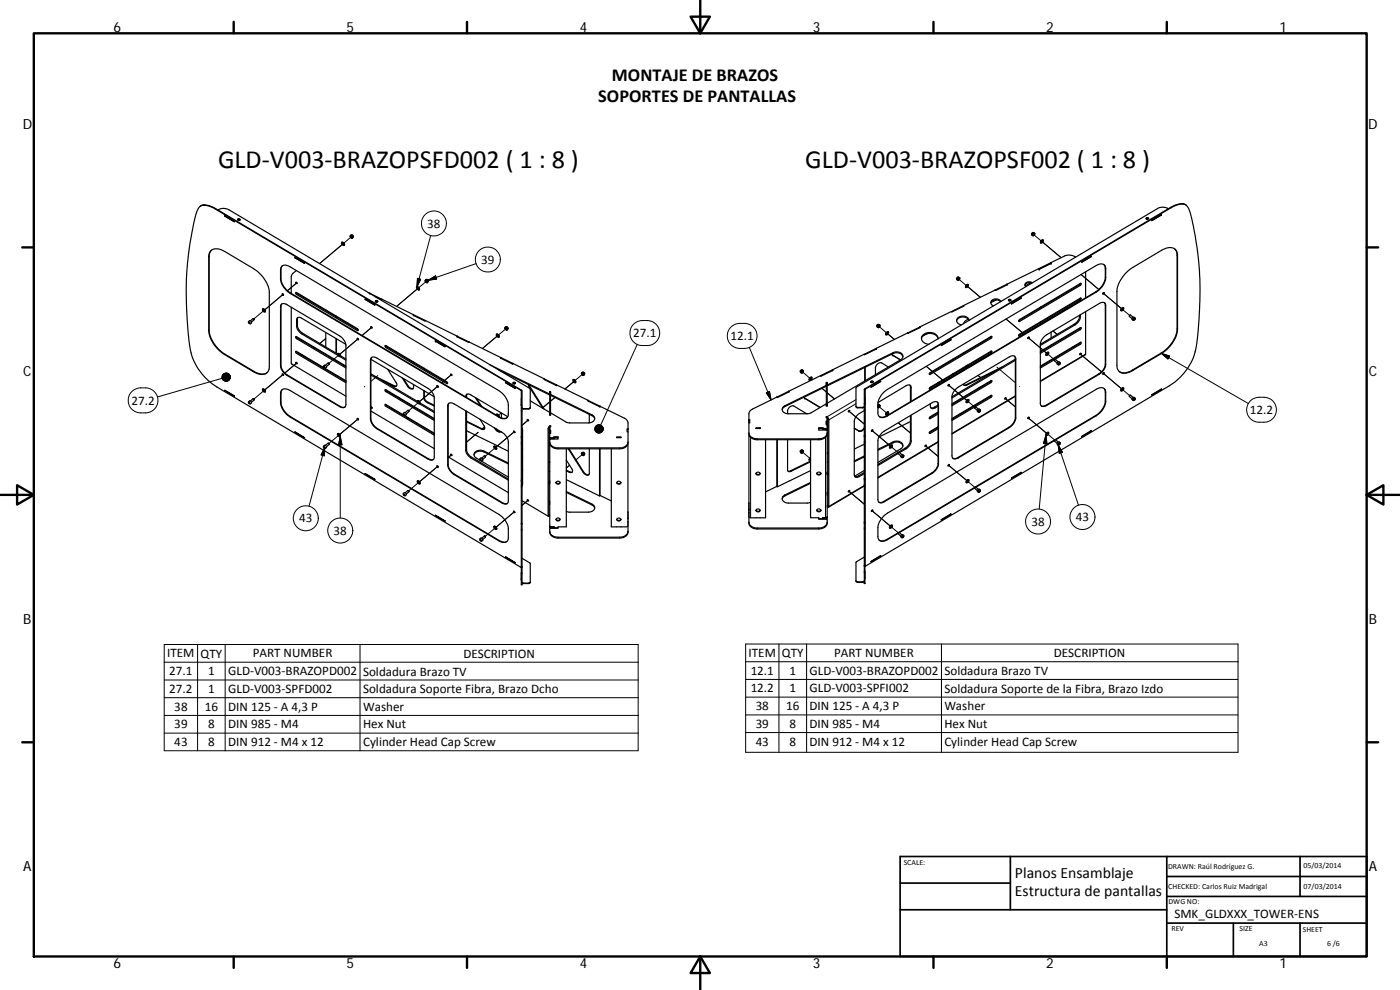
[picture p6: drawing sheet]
<svg xmlns="http://www.w3.org/2000/svg" width="420mm" height="297mm" viewBox="0 0 420 297" stroke-linecap="round" stroke-linejoin="round" font-family="sans-serif">
<defs><g id="words">
<g font-size="7.9">
<text x="65.4" y="50.5">GLD‐V003‐BRAZOPSFD002 ( 1 : 8 )</text>
<text x="241.7" y="50.4">GLD‐V003‐BRAZOPSF002 ( 1 : 8 )</text>
</g>
<g font-size="5.5">
<text x="183.6" y="24.3">MONTAJE DE BRAZOS</text>
<text x="179.5" y="30.6">SOPORTES DE PANTALLAS</text>
</g>
<g font-size="4.7">
<text x="304.6" y="263.5">Planos Ensamblaje</text>
<text x="304.6" y="268.9">Estructura de pantallas</text>
</g>
<g font-size="4.2">
<text x="34" y="9.6">6</text>
<text x="104" y="9.6">5</text>
<text x="174" y="9.6">4</text>
<text x="244" y="9.6">3</text>
<text x="314" y="9.6">2</text>
<text x="384" y="9.6">1</text>
<text x="6.8" y="38.7">D</text>
<text x="410.6" y="38.7">D</text>
<text x="7" y="112.9">C</text>
<text x="410.8" y="112.9">C</text>
<text x="7" y="187.1">B</text>
<text x="410.8" y="187.1">B</text>
<text x="7" y="261.3">A</text>
<text x="410.8" y="261.3">A</text>
<text x="34" y="290.4">6</text>
<text x="104" y="290.4">5</text>
<text x="174" y="290.4">4</text>
<text x="244" y="290.4">3</text>
<text x="314" y="290.4">2</text>
<text x="384" y="290.4">1</text>
</g>
<g font-size="3.9">
<text x="128.2" y="68.3">38</text>
<text x="144.4" y="79.1">39</text>
<text x="190" y="101.2">27.1</text>
<text x="219.2" y="102">12.1</text>
<text x="39.4" y="121.4">27.2</text>
<text x="375.1" y="124.2">12.2</text>
<text x="89.8" y="156.8">43</text>
<text x="100.1" y="160.4">38</text>
<text x="309.5" y="157.7">38</text>
<text x="322.9" y="156.4">43</text>
<text x="50.2" y="197.3">ITEM</text>
<text x="60.2" y="197.3">QTY</text>
<text x="75.9" y="197.3">PART NUMBER</text>
<text x="139.1" y="197.3">DESCRIPTION</text>
<text x="224.7" y="197.1">ITEM</text>
<text x="234.7" y="197.1">QTY</text>
<text x="250.3" y="197.1">PART NUMBER</text>
<text x="316.3" y="197.1">DESCRIPTION</text>
<text x="50.8" y="202.6">27.1</text>
<text x="62.5" y="202.6">1</text>
<text x="68.5" y="202.6">GLD‐V003‐BRAZOPD002</text>
<text x="109" y="202.7">Soldadura Brazo TV</text>
<text x="225.3" y="202.5">12.1</text>
<text x="236.9" y="202.4">1</text>
<text x="243" y="202.5">GLD‐V003‐BRAZOPD002</text>
<text x="283.4" y="202.5">Soldadura Brazo TV</text>
<text x="50.8" y="207.9">27.2</text>
<text x="62.5" y="207.9">1</text>
<text x="68.5" y="207.9">GLD‐V003‐SPFD002</text>
<text x="109" y="208">Soldadura Soporte Fibra, Brazo Dcho</text>
<text x="225.3" y="207.8">12.2</text>
<text x="236.9" y="207.8">1</text>
<text x="243" y="207.8">GLD‐V003‐SPFI002</text>
<text x="283.4" y="207.8">Soldadura Soporte de la Fibra, Brazo Izdo</text>
<text x="52.3" y="213.3">38</text>
<text x="61.5" y="213.3">16</text>
<text x="68.5" y="213.3">DIN 125 ‐ A 4,3 P</text>
<text x="109" y="213.3">Washer</text>
<text x="226.8" y="213.1">38</text>
<text x="235.9" y="213.1">16</text>
<text x="243" y="213.1">DIN 125 ‐ A 4,3 P</text>
<text x="283.4" y="213.1">Washer</text>
<text x="52.3" y="218.6">39</text>
<text x="62.5" y="218.6">8</text>
<text x="68.5" y="218.6">DIN 985 ‐ M4</text>
<text x="109" y="218.5">Hex Nut</text>
<text x="226.8" y="218.4">39</text>
<text x="236.9" y="218.4">8</text>
<text x="243" y="218.4">DIN 985 ‐ M4</text>
<text x="283.4" y="218.4">Hex Nut</text>
<text x="52.3" y="223.9">43</text>
<text x="62.5" y="223.9">8</text>
<text x="68.5" y="223.9">DIN 912 ‐ M4 x 12</text>
<text x="109" y="223.9">Cylinder Head Cap Screw</text>
<text x="226.8" y="223.7">43</text>
<text x="236.9" y="223.7">8</text>
<text x="243" y="223.7">DIN 912 ‐ M4 x 12</text>
<text x="283.4" y="223.8">Cylinder Head Cap Screw</text>
<text x="352.5" y="275.6">SMK_GLDXXX_TOWER‐ENS</text>
</g>
<g font-size="2.4">
<text x="271.2" y="259.7">SCALE:</text>
<text x="350.6" y="260.8">DRAWN: Raúl Rodríguez G.</text>
<text x="391.2" y="260.6">05/03/2014</text>
<text x="350.6" y="266.8">CHECKED: Carlos Ruiz Madrigal</text>
<text x="391.2" y="266.6">07/03/2014</text>
<text x="350.7" y="271.4">DWG NO:</text>
<text x="351.6" y="279.3">REV</text>
<text x="372" y="279.4">SIZE</text>
<text x="391" y="279.6">SHEET</text>
<text x="377.9" y="283.8">A3</text>
<text x="398.3" y="283.8">6 /6</text>
</g>
</g></defs>
<g fill="none" stroke="#000" stroke-width=".3">
<path d="M103 73.1l-7.1 6 7.1-5.9M105.5 71l-2.3 1.9M129.3 70.7l-4.2 15.4M142.9 79.1l-14.4 5M310.1 70.3l2.3 1.9M312.6 72.4l5.9 4.9M351.3 62.2l.1 .1M353.3 76.6l.1 .1M354.9 61.1l.1 .1M79.2 93.1l-3 2.6M79.5 92.9l5.5-4.6zM89 84.9l-2.7 2.3"/>
<path d="M103.7 96.5l-.1 .2M111.5 98.2l-2.8 2.4M125.3 83.5l.9 .3-1.1 2.3zM125.5 86.4l-6.5 5.5M128 84.4l-2.3 1.9M128.5 84.1l2.2-1.3 .4 .9zM151.9 98.6l-2.3 1.9M189.9 97.5a4.7 4.7 0 0 1 4.8-1.3 3.8 3.8 0 0 1 3.3 4 3.8 3.8 0 0 1-3.8 3.5 4.4 4.4 0 0 1-4.6-1.7 3.9 3.9 0 0 1 .3-4.5zM219.4 98a5.1 5.1 0 0 1 4.5-.9 3.8 3.8 0 0 1 3.3 3.9 3.8 3.8 0 0 1-3.8 3.5 4.5 4.5 0 0 1-4.3-1.3 3.8 3.8 0 0 1 .3-5.2zM263.7 97.9l2.3 1.9M266.2 99.9l2.2 2-2.2-1.9M276 98.1l.2 .2"/>
<path d="M287.6 83.7l2.3 1.9M289.1 91.7l.2 .1M290.1 85.7l4.1 3.5-4-3.4M302 95.7l5.4 4.6M302.2 85.3l.2 .1M305.8 96.2l.2 .2M316 99.3l1.2 1M322.4 97.3l.3 .2M324 94.9l.2 .2M324 85.4l.2 .2M324 98.7l.2 .2M324 89.9l.2 .2"/>
<path d="M324.5 82.4l5.3 4.5M328.9 87.5l.1 .2M331 87.9l5.5 4.7zM331.7 83.2l.1 .1M331.7 80.5l.1 .1M331.7 91.6l.1 .1M336.8 92.8l2.2 1.8M340.3 95.6l.2-.1a.32 .32 0 0 1 0 .4 .32 .32 0 0 1-.4 0zM340.6 95.4l-.4 .1-.1 .6M353.3 98.7l.1 .1M39.7 117.4a5.1 5.1 0 0 1 4.4-1 3.8 3.8 0 0 1 3.3 4 3.8 3.8 0 0 1-3.7 3.5 4.6 4.6 0 0 1-4.4-1.4 3.8 3.8 0 0 1 .4-5.1zM66.7 113.5l-19.4 5.6"/>
<path d="M79.2 117.2l-3 2.5M79.5 117l5.5-4.7zM89 108.9l-3.5 3M91.4 106.9l-.1 .1M94.5 104.3l-.2 .1M97.8 101.6l-1.8 1.5M101.7 106.5l-3 2.5M102 106.3l5.5-4.7zM109.5 116l-.1 .1M113.4 112.7l-2.1 1.7M117 117.6l-.2 .2M121.5 113.8l-.2 .2"/>
<path d="M135.5 112.4l-2.9 2.5 2.7-2.3M149.5 100.6l-4.7 4 4.6-3.9M166.5 119.3l-1.3 1.1M172.5 114.3l-2.9 2.4 2.8-2.4M174.9 112.2l-2.3 1.9M191.3 103.3l-11.1 24.3M224.9 104.2l6.5 15.8M230 117.9l.9-.4 .5 2.5zM236.7 117.4l.2 .1M240.7 111.5l2.3 1.9M241.4 119.4l.2 .1M243.2 113.6l.5 .4-.4-.4"/>
<path d="M246.7 116.5l1.3 1.1M247.9 115.7v.2M248.3 117.9l2.1 1.8M248.5 115.4v.3M249.8 111l.2 .1M256.9 119.9l-8.6 5.1v.3M259.4 116.9h.2M259.5 116.7l.1 53.2M262.9 104.5l.2 .2M267.8 106.5l.2 .1M268 105.8v.3M273.2 116.1l.2 .1"/>
<path d="M278 109.9l5.4 4.6M279 116.6l.2 .2M279 112.1l.2 .2M284.6 115.5l5.5 4.6zM290 115.4l.1 .1M290.1 109.8l.1 .1M290.2 109.9h.1M293.5 112.6l.8 .7M296.2 114.9l.2 .2M297.1 105.8l.3 .2M297.1 114.6l.3 .2M297.1 119l.3 .2"/>
<path d="M297.1 101.3l.3 .2M299.2 110.2l5.5 4.6M301.7 119.5l3 2.6-2.9-2.4M304.7 118.7l-19 11.3M304.7 107.6l.2 .1M305.8 100.6l.2 .3M306 115.9v.1M308.5 101.3l5.5 4.6zM314.3 106.2l2.2 1.8M317.7 109l.3-.2a.32 .32 0 0 1 0 .5 .32 .32 0 0 1-.4 0zM318.1 108.8l-.5 .2v.5M318.7 101.6l.2 .1"/>
<path d="M321.8 104.2l.1 .1M324 103.1l.2 .2M324.2 106.2l6.4 5.3M325.8 106.2l-13.6 8.1M329.8 112.2l.1 .1M331 112l5.5 4.6zM331.7 109.3l.1 .1M331.7 117.6l.1 .2M336.8 116.8l2.2 1.9M339.8 111l.2 .1M340.2 119.7l.3-.2a.33 .33 0 0 1 0 .5 .33 .33 0 0 1-.4 0zM340.6 119.5l-.5 .2v.4"/>
<path d="M348.5 105.9l26.1 15.2M348.6 106l2.4 .8-.5 .9zM97.5 134.2l-4.8 17.7M97.5 134.2l-.2 2.6-.9-.3zM101.7 130.6l-3 2.5M102 130.3l5.5-4.6zM102.1 130.9v24.5M102.1 130.9l.5 2.6h-1zM111.5 122.3l-.1 .1M125.7 120.7l-3 2.5M125.9 120.5l5.5-4.7zM135.5 136.5l-1 .8 .8-.7"/>
<path d="M143.5 129.7l-3.5 3M145.4 128.1l-.7 .6M148.7 134.3l-3.1 2.6M148.9 134.1l5.5-4.6zM149.5 124.7l-.1 .1M150.4 123.9l-.8 .6M158.4 126.1l-1.7 1.5 1.6-1.4M165 120.6l-2.2 1.8M171 139.6l-1 .8M174.9 136.2l-2 1.8M225.3 131.2v24.2M227.3 131.7v.2"/>
<path d="M235.6 121.7v.3M240.7 135.5l2.3 2M243.2 137.6l.1 .1M245.7 131.7v.2M247.7 128.8v.2M247.7 131.2v24.1M248.1 128.6v.2M254.8 123.4l4.6 3.8M256.9 121.1l-8.2 4.9-.2-.2M257.4 122.2v.2M257.7 129.2l.1 .2M258.9 122.2v.2"/>
<path d="M259.4 132.5h.2M259.4 130.7h.2M259.4 121.2h.2M259.4 132.8h.2M259.4 131.1h.2M259.4 122.9h.2M261.6 129.1l5.5 4.7zM263.7 121.9l2.3 1.9M266.2 124l.5 .4-.5-.3M266.2 124.7l.1 .1M267.4 134l2.2 1.8M268 132.6v.3"/>
<path d="M269.7 127l3.5 2.9M270.8 136.9l.3-.2a.33 .33 0 0 1 0 .4 .33 .33 0 0 1-.5 0zM271.2 136.6l-.3 .1-.3 .6M271.7 134.5l.2 .2M273.2 132.1l.2 .2M277.8 133.8l3.7 3.1-3.6-3M279 125.4l.2 .2M279 129.8l.2 .2M280.5 122.2l.2 .1M281.5 132.5l-18 10.7M281.5 139l.2 .1M281.5 121.3l.2 .2"/>
<path d="M284.6 139.5l5.5 4.7zM287.5 137.3l.1 .1M290.4 120.3l2.2 1.9M293.8 123.1l.3-.1a.31 .31 0 0 1 0 .5 .31 .31 0 0 1-.4 0zM294.2 123l-.4 .1-.2 .5M302.8 128.2l.1 .1M304.7 125.3l.2 .1M308.5 125.3l5.5 4.7zM313.9 130.6l.3 2.5-1-.1zM313.9 130.6l-2 22.1M314 121.5l.1 .1M314.3 130.2l2.2 1.8"/>
<path d="M317.6 133.5l1.2 2.2-.9 .3zM317.8 133l.2-.1a.32 .32 0 0 1 0 .4 .32 .32 0 0 1-.4 .1zM318.1 132.8l-.4 .1-.2 .5 6.2 18.2M328.9 124.7l.1 .1M331.7 120.3l.1 .1M375.3 120.2a5.3 5.3 0 0 1 5-.9 3.7 3.7 0 0 1 2.7 4.1 3.7 3.7 0 0 1-3.7 3.3 4.4 4.4 0 0 1-4.6-1.7 3.7 3.7 0 0 1 .6-4.8zM125.7 144.8l-3 2.5M125.9 144.5l5.5-4.6zM148.7 158.4l-3.1 2.5M148.9 158.2l5.5-4.7zM158.4 150.1l-1.7 1.5 1.6-1.3M165 144.6l-.3 .2"/>
<path d="M227.3 158.4v.3M235.6 148.5v.3M237.2 141.3l.2 .1M245.7 158.4v.3M248.1 155.3v.3M248.3 141.9l.2 .2M248.5 142.2v.3M248.5 151.7l-.2 .1M254.8 147.4l4.6 3.9-4.5-3.8M257.7 142.8l.2 .2M259.4 145.6l-10.7 6.4-.2-.2M259.4 158.4h.2"/>
<path d="M259.4 156.6h.2M259.4 143.7h.2M259.4 145.4h.2M259.4 158.7h.2M259.4 157h.2M259.4 145.8h.2M259.4 144h.2M261.6 153.2l5.5 4.6zM265.3 150.4l.1 .1M267.4 158l2.2 1.9M279.6 141.9l.1 .1M290.4 144.4l2.2 1.8"/>
<path d="M293.7 147.3l.4-.2a.32 .32 0 0 1 0 .4 .32 .32 0 0 1-.4 .1zM294.2 147l-.5 .3-.1 .4M257.4 174.6v.2M258.9 174.6v.2M259.4 171.4h.2M259.4 169.6h.2M259.4 175h.2M259.4 169.9h.2M259.4 171.7h.2M266.2 161.8l.1 .1M270.9 160.8l.2-.1a.33 .33 0 0 1 0 .5 .33 .33 0 0 1-.5 0zM271.2 160.7l-.4 .1-.2 .5"/>
<path d="M49.3 193.4h142.2v31.9h-142.2zM49.3 198.7h142.2M59.3 193.4v31.9M67.6 193.4v31.9M108 193.4v31.9M223.8 193.2h147.7v32.5h-147.7zM223.8 198.5h147.7M233.8 193.2v32.5M242.1 193.2v32.5M282.5 193.2v32.5M49.3 204h142.2M49.3 209.3h142.2"/>
<path d="M49.3 214.7h142.2M49.3 220h142.2M223.8 203.9h147.7M223.8 209.2h147.7M223.8 214.5h147.7M223.8 219.8h147.7"/>
<circle cx="130.2" cy="67" r="3.7"/>
<circle cx="146.4" cy="77.9" r="3.8"/>
<circle cx="91.8" cy="155.5" r="3.7"/>
<circle cx="102.1" cy="159.2" r="3.8"/>
<circle cx="311.5" cy="156.5" r="3.8"/>
<circle cx="324.9" cy="155.1" r="3.8"/>
</g>
<g fill="none" stroke="#000" stroke-width=".36">
<path d="M61.2 61.6a2.83 2.83 0 0 0-2.4 2.8l-.7 2.8a102.9 102.9 0 0 0-.6 39.3 18.2 18.2 0 0 0 7.6 9.6l91.4 54.3M61.2 61.6l1.4 .2 1.5 .6 92.3 54.8 .1 13.9M61.4 61.5l-.2 .1M61.4 61.5h-.7l-.7 .5M61.4 61.5l1.3 .2 1.5 .6 92.4 54.8 .1 14M63.2 75.3a3.3 3.3 0 0 1 4.2 .2l8.7 5.1a9.9 9.9 0 0 1 4.7 7.3v22.1a2.27 2.27 0 0 1-3.3 2.2l-10.1-5.8a9.8 9.8 0 0 1-4.8-7.2v-22.1l.3-1.2zM63.5 75.1l-.5 .8-.2 1.1v22.1a9.8 9.8 0 0 0 4.8 7.2l8.6 5.1a3.5 3.5 0 0 0 3.9 .4M65.4 63a3 3 0 0 1 3.3-.1l90.3 53.6 .1 .3v5.4M67.5 64.7l2.8 1.8zM67.5 64.7l2.8 1.8M71.3 66l.3-.2 .5 .2M71.6 66.2l.1-.3 .1 .3"/>
<path d="M84.5 79.9a1.94 1.94 0 0 1 2.5 .2l63 37.3a5.9 5.9 0 0 1 2.6 4.2v2.6a1.51 1.51 0 0 1-.9 1.4 1.51 1.51 0 0 1-1.7-.3l-63.6-37.8a6 6 0 0 1-2.2-3.9v-2.9zM84.7 79.8l-.4 .8v2.9a5.8 5.8 0 0 0 2.9 4.4l62.6 37.2M88.5 77.2l2.9 1.8zM88.6 77.3h-.1M88.6 77.3l2.8 1.7M88.6 77.2v.1M102.5 72.8h.4a.49 .49 0 0 1 .4 .3 .49 .49 0 0 1-.2 .6 .72 .72 0 0 1-.6-.9zM102.5 72.7a.6 .6 0 0 1 .7 .2 .6 .6 0 0 1 .1 .7M102.8 73l.3 .3M105.1 70.8h.2a.32 .32 0 0 1 .3 .2 .32 .32 0 0 1-.1 .4zM105.2 70.6l.4 .2M105.2 70.6v.6l.5 .3"/>
<path d="M105.2 70.6l.5 .1M105.3 70.9l.3 .4-.3-.1zM105.5 70.5a.38 .38 0 0 1 .4 .1 .38 .38 0 0 1 0 .5M105.6 70.8l.2 .4M105.7 70.7l.2 .4M105.7 70.7l-.1 .1M105.8 71.2l-.1 .3M105.9 71.1l-.2 .4M105.9 71.1l-.1 .1M309.8 70.1l.2 .1M309.8 70.1v.5M310 70.2l-.2 .4"/>
<path d="M310.1 70.3l.3-.2a.27 .27 0 0 1 0 .4 .27 .27 0 0 1-.4-.1zM310.1 70.3h.3l-.2 .2zM310.2 69.9a.36 .36 0 0 0-.5 0 .36 .36 0 0 0 0 .5M310.2 69.8l.4 .3-.3-.1M310.2 69.8l.1 .2M310.2 69.8l-.4 .3M310.2 70.3h.2l-.2 .3zM310.3 70l-.3 .2M310.6 70.1l-.4 .6-.4-.1M312.6 72.2l.4-.2a.51 .51 0 0 1 0 .7 .51 .51 0 0 1-.7 .1zM312.7 72.3l.2 .1-.3 .3zM312.9 72.3l-.4 .3"/>
<path d="M313.1 72.1a.6 .6 0 0 0-.7 .1 .6 .6 0 0 0 0 .7M315.3 78.8v.1M315.3 78.8l.2 .2-3.6 1.8-.2-.2M315.3 78.9l-3.6 1.7M315.3 78.9l.2 .1-3.6 1.8-.2-.2M322.8 77.2h.1M322.8 77.2a3.4 3.4 0 0 0-3.4-.4l-4.1 2M324.6 78.5l2.9-1.7zM327.5 76.9v.1M331.3 79.4l.4 .9v2.9a5.8 5.8 0 0 1-2.8 4.3l-62.7 37.2a2.16 2.16 0 0 1-2.3 .3M344 65.6l.3-.2 .4 .2M344.2 65.8l.1-.3 .2 .3"/>
<path d="M348.6 64.4l-2.9 1.8 2.9-1.7M350.6 62.7a3.1 3.1 0 0 0-3.2-.1l-90.3 53.5-.2 .3v5.5M352.6 74.7l.5 .8 .2 1.1v22.1a9.8 9.8 0 0 1-4.8 7.2l-8.7 5.1a3.6 3.6 0 0 1-3.9 .5M356 61.6l-.2-.2a4.5 4.5 0 0 0-4.5 .8l-91.8 54.5-.1 14.1M74.6 96.5l.5-.3 .4 .6-.6 .4-.3-.4zM74.7 96.7l.3 .3zM74.9 96.7l-.2 .1M75 96.9l-.1 .1M75.2 96.2l.7-.6 .3 .1 .1 .2-.8 .7M76 95.6l.3 .3M78.8 92.8h.4a.48 .48 0 0 1 .4 .3 .48 .48 0 0 1-.2 .5 .68 .68 0 0 1-.6-.8zM78.8 92.8a.6 .6 0 0 1 .7 .1 .6 .6 0 0 1 .1 .7"/>
<path d="M79 93l.4 .4-.4-.1v-.3l.4 .3M84.5 91.2l.6-.1 .7 .1 16.7 10a3.8 3.8 0 0 1 1.3 2.5v17.6a1.05 1.05 0 0 1-.7 1.1 1.05 1.05 0 0 1-1.2-.4l-16.6-10a3.4 3.4 0 0 1-1.1-2.3v-17.6zM84.6 91.2l-.3 .7v17.7a3.8 3.8 0 0 0 1.9 2.9l15.8 9.4 .8 .3 .8-.1M84.8 88.2l.3 .3h-.4l.1-.3 .3 .3M87.4 92.2v16.9l16.4 9.8M88.7 87.8l18.5 10.8 .3 .5-.3 .1-18.2-10.8zM88.8 84.7h.3l.1 .4h-.2zM88.9 81.2l-1.1 1-.4 .6v5.2M88.9 87.8l.4 .4 18.2 10.8M89.4 95.3l-.1 2.4a3.1 3.1 0 0 0 1.5 2.3l10.4 6.2M97.8 93v.2M97.8 99.7v4.4"/>
<path d="M100.8 94.8v.2M101 94.9v.2M109.6 89.8h.1M109.6 89.7l2.9 1.8zM109.6 89.8l2.9 1.7M109.6 89.7v.1M110.5 87.8l.5 .2M111 88h.1M111 88l3.6 1.8-.1 .1M111.3 98l.4 .4h-.2zM112.6 89l1.9 .9 .1-.1 9.5 4.6M112.7 90.5l.2-.2 .5 .2"/>
<path d="M112.9 90.7l-.1-.2 .2-.1 .1 .3M124.1 94.4l-.1 .2 3.5 1.7 .2-.1M124.1 94.4l3.6 1.8-.2 .1M125 86.2a.58 .58 0 0 1 .6 .1 .58 .58 0 0 1 .1 .7l-.5-.3zM125.1 86.1a.61 .61 0 0 1 .6 .2 .61 .61 0 0 1 .1 .7M125.3 86.3l.3 .4M125.3 86.3l.2 .5-.3-.3zM127.6 84.2l.2-.1a.33 .33 0 0 1 .3 .3 .33 .33 0 0 1-.1 .4zM127.7 96.2h.1M127.7 96.2l9.5 4.7M127.7 84l.4 .1M127.7 84l-.1 .4 .5 .4"/>
<path d="M127.7 84l.5 .1M127.8 84.2l.3 .4-.3-.1zM127.8 84.3l.2 .3zM128 83.9a.38 .38 0 0 1 .4 0 .38 .38 0 0 1 .1 .5l-.2 .2M128.1 84.1l.2 .5M128.1 84.8h.1M128.2 84.1l.3 .4-.3 .3M128.2 84.1h-.1M128.3 84.6l-.1 .2M151.6 98.4l.4 .1 .1 .3a.36 .36 0 0 1-.5 0 .36 .36 0 0 1 0-.4zM151.6 98.2l.4 .1M151.6 98.2l-.1 .4 .6 .4"/>
<path d="M151.6 98.2h.5M151.7 98.4l.3 .4h-.2zM151.9 98.1a.37 .37 0 0 1 .5 .1 .37 .37 0 0 1 0 .5M152 98.3l.3 .5M152.1 98.2l.3 .5M152.1 98.2l-.1 .1M152.3 98.8l-.2 .2M152.4 98.7l-.3 .3M152.4 98.7l-.1 .1M263.4 97.7l.1 .1M263.4 97.7v.5M263.5 97.8l-.1 .4"/>
<path d="M263.6 97.9l.3-.3a.27 .27 0 0 1 .1 .5 .27 .27 0 0 1-.5-.1zM263.7 97.9l.2-.1-.2 .3zM263.7 97.9h.3l-.3 .3zM263.9 97.5l-.4 .3M263.9 97.5l-.3-.2a.4 .4 0 0 0-.4 .2 .4 .4 0 0 0 0 .5M263.9 97.5l.2 .1-.4-.2-.3 .3M264.1 97.6l-.4 .7-.3-.1M266.1 99.8l.4-.2a.51 .51 0 0 1 0 .6 .51 .51 0 0 1-.6 .1zM266.1 100l.4-.1-.3 .3h-.1zM266.4 99.8l-.3 .4M266.6 99.6a.62 .62 0 0 0-.6 .2 .62 .62 0 0 0-.1 .7M272.4 99.9l-22.6 11.1"/>
<path d="M272.4 99.9l.2 .1M276 98.1l.2 .2-3.6 1.7-.2-.1M276 98.1h.1M276 98.1l-3.6 1.8M287.1 96.3a2.14 2.14 0 0 1 3.7-.2 2.02 2.02 0 0 0-1.8-1.3 2.02 2.02 0 0 0-1.9 1.3 1.48 1.48 0 0 0 1.5 1.4M287.3 83.5l.2 .1M287.3 83.5l-.1 .4 .1 .1M287.5 83.6l-.2 .4M287.6 83.2a.36 .36 0 0 0-.4 .1 .36 .36 0 0 0 0 .5M287.6 83.6l.3-.2a.31 .31 0 0 1 0 .5 .31 .31 0 0 1-.4 0zM287.7 83.6l.2 .1-.3 .3zM287.7 83.2l.4 .2-.3-.1"/>
<path d="M287.7 83.2l.1 .1M287.7 83.2l-.4 .3M287.8 83.3l-.3 .3M288.1 83.4l-.4 .7-.4-.1M289.1 91.7l.2 .1-13.3 6.3M289.1 91.7h.1M290.1 85.6l.3-.2a.51 .51 0 0 1 .1 .6 .51 .51 0 0 1-.7 .1zM290.2 85.7h.2l-.3 .3zM290.3 85.6l-.3 .4M290.6 85.4a.6 .6 0 0 0-.7 .2 .6 .6 0 0 0 0 .7M290.7 95.9a1.73 1.73 0 0 0-1.6 1.2M299.1 90l-1.7 .8"/>
<path d="M300.3 90.5a1.79 1.79 0 0 0-2.9 .4M300.4 90.4a1.68 1.68 0 0 0-1.7-.7 1.68 1.68 0 0 0-1.3 1.2l.1 .4 .7 .5M302.2 85.3l.2 .1-3.6 1.8-.2-.2 .2 .2M302.7 90.1l.2-.2 .5 .2M302.9 90.3l.1-.3 .2 .1-.1 .2M305.8 96.2l-.1 .1M305.9 95.9l18.6-10.9-.2 .6-18.5 10.9zM306.4 89.3l-2.8 1.9 2.8-1.7M309.4 84.9l-1.7 .8M309.6 85a1.46 1.46 0 0 0-2 .6M309.8 84.9a1.26 1.26 0 0 0-1.3-.3 1.26 1.26 0 0 0-.9 1.1l.3 .3M311.7 80.6l-26.2 12.9 .2 .1"/>
<path d="M311.7 80.6h.1M312.2 92.1v.3M312.2 96.6v.2M312.4 92.1v.2M312.4 96.5v.2M315.5 90.2v.3M315.5 94.7v.2M315.5 99.6v1.8M324 94.6a2.91 2.91 0 0 1-1.6 2.7l-10.2 6M324.2 94.4a3.1 3.1 0 0 1-1.5 3.1l-10.5 6.2M324.3 85l-.3 .4-18.2 10.8M324.3 98.3l-.3 .4-11.8 7"/>
<path d="M324.3 89.4l-.2 .4-18.4 10.9M325.8 93.5l-.1 12.9-13.5 8.1M325.8 81.6v7.7M331.1 87.9h.3l-.4 .4zM331.3 87.8l-.4 .4M331.5 90.8l.2 .8v17.7a3.8 3.8 0 0 1-1.9 2.9l-15.8 9.3-.7 .3-.8-.1M336.7 92.6l.4-.2a.5 .5 0 0 1 0 .6 .5 .5 0 0 1-.7 .1zM336.8 92.6l.2 .1-.3 .3zM337 92.6l-.4 .4M337.2 92.4a.6 .6 0 0 0-.7 .1 .6 .6 0 0 0 0 .7M337.7 82.1l1.8-1.6 9.1-5.4a3.4 3.4 0 0 1 4.2-.1l.6 1.7v22.1a9.8 9.8 0 0 1-4.8 7.2l-8.6 5.1a2.97 2.97 0 0 1-4.6-.4l-.2-1.1v-22.1a8.5 8.5 0 0 1 2.5-5.4zM339.2 94.5l-.3 .3"/>
<path d="M339.8 95.4l.5-.3 .3 .3v.4l-.5 .3-.4-.3zM340.1 95.2l-.9-.7-.2 .2v.2l.8 .7M340.3 95.8l.1 .1M340.3 95.7l.2 .1-.2 .1zM340.4 95.7l.1 .1M67.5 117.1l2.8 1.8zM67.5 117.1l2.8 1.8M76 119.6l-.8 .7M76 119.6l.3 .4-.8 .7M76 119.6l.3 .3M76.3 119.9h.1M78.8 116.8h.4a.45 .45 0 0 1 .4 .4 .45 .45 0 0 1-.2 .5 .68 .68 0 0 1-.6-.9z"/>
<path d="M78.9 116.7a.63 .63 0 0 1 .6 .3 .63 .63 0 0 1 .1 .6M78.9 116.7l-.1 .1M79 117l.4 .4-.4-.1v-.3l.4 .4M84.7 116.9a2.29 2.29 0 0 1 2.3 .3l62.7 37.1a5.9 5.9 0 0 1 2.9 4.4v2.6a1.51 1.51 0 0 1-.9 1.4 1.51 1.51 0 0 1-1.7-.2l-63.3-37.6a5.9 5.9 0 0 1-2.5-4.1v-3zM84.7 112.2l.4 .4-.4-.1zM84.7 116.9l-.4 .9v2.9a5.7 5.7 0 0 0 2.9 4.3l62.6 37.2a2.33 2.33 0 0 0 2.4 .3M84.8 112.2l.3 .4M88.9 105.4l.2 .4 14.7 8.7M88.9 101l.2 .3 14.7 8.7M90.7 106.5l-.2 .1M97.1 109.8l.5-.3 .4 .7-.6 .3-.3-.3zM97.2 110.3l-8.2-4.8h-.3l.3 .5 14.8 8.8"/>
<path d="M97.2 110l.3 .3zM97.4 110.1l-.2 .1M97.5 110.3l-.1 .1M97.5 110.5l6.3 3.7M97.7 109.6l.7-.7 .3 .1 .1 .3-.8 .7M97.8 106.2v.3M98.5 108.9l.3 .3M100.8 101.6v4.3M101 101.6v4.4M101.3 106.1h.4a.46 .46 0 0 1 .4 .4 .46 .46 0 0 1-.3 .5 .69 .69 0 0 1-.5-.9zM101.3 106.1a.59 .59 0 0 1 .7 .2 .59 .59 0 0 1 0 .7l1.8 1.1M101.6 106.4l.3 .2"/>
<path d="M101.6 106.3l.3 .4-.3-.1v-.3l.3 .4M102.2 106.7l1.6 1M103.7 114.2l-.2 .1M103.8 103.3l-13.3-7.8a.86 .86 0 0 0-.9-.3 .86 .86 0 0 0-.6 .8v1.9a3.2 3.2 0 0 0 1.5 2.3l10.9 6.4M103.8 114.4h-.1M103.8 109.8l-14.9-8.8a.33 .33 0 0 0-.2 .3 .33 .33 0 0 0 .3 .3l14.8 8.8M107.2 101.5l.4 .4h-.3zM107.3 101.5l.3 .4M111.3 112.5l14 8.3M111.3 112.2l13.9 8.2M111.3 107.8l19 11.2M111.5 107.3l.8-.2 .8 .3 15.3 9.1a4 4 0 0 1 1.9 2.9v17.7a1.05 1.05 0 0 1-.7 1 1.05 1.05 0 0 1-1.2-.4l-15.3-9a4 4 0 0 1-1.9-2.9v-17.7z"/>
<path d="M111.6 107.2l-.3 .8v17.9a4.1 4.1 0 0 0 1.9 2.6l15.4 9.1 .7 .3 .8-.1M112.6 112.9l5.6 2.8h.8M115.6 103.7l18.4 10.8 .3 .6-18.5-10.8zM115.7 116.9l.4 .4 14.2 8.5M115.7 103.7l.4 .4 18.2 10.8M116.4 110.8l2.5 4a.64 .64 0 0 1 .1 .9 .64 .64 0 0 1-.9 .1l-3.5-1.6M117.6 118.2l2.3 1.2M120.7 113.3l1.6 2.6a1.13 1.13 0 0 0 1.8 .5v-1M121.1 113.6l1.3 2.1a1.44 1.44 0 0 0 1.6 .8M124.1 108.6v.3M127.2 117.2v2.2a1.76 1.76 0 0 0 1 1.4l2.1 1M127.2 110.4v.3"/>
<path d="M127.3 117.3v2l.3 .7 .6 .5 2.1 1.1M127.3 110.5v.3M130.7 102.2l2.9 1.9zM130.7 102.2l2.9 1.8M131.2 115.7l.3 .4-.3-.1v-.3l.3 .4M135.3 112.2l.4 .4a.26 .26 0 0 1-.4 0 .26 .26 0 0 1 0-.4zM137.2 100.9l-.2 .1 3.7 1.8 .1-.2M137.2 100.9l3.6 1.7-.1 .2M139.8 119.1a.84 .84 0 0 1 .5-.9 .84 .84 0 0 1 1 .3l11.1 6.5M140.2 118.3l-.2 1M140.8 102.6h.1M140.8 102.6l9.5 4.7"/>
<path d="M142.6 119.3l1.6 2.4M143 119.5l1.6 2.4M147.1 109.5l17.7 8.6 .2-.1v-.5h.2l.1 .9 12.4 6.1a1.26 1.26 0 0 1 .7 1.5 1.26 1.26 0 0 1-1.5 .9l-6.9-.2-4.6-2.7h-.1l-.1 .6h-.2v-.9l-5.9-3.4M149 100.3a.52 .52 0 0 1 .6 .2 .52 .52 0 0 1-.1 .7l-.5-.4zM149 100.3a.6 .6 0 0 1 .7 .1 .6 .6 0 0 1 .1 .7M149.2 100.5l.4 .4M149.6 111l15.4 7.3M149.8 101.1l-.1 .1M150.3 107.3l-.2 .1 13.3 6.3M150.3 107.3l3.6 1.7-.2 .2M150.5 111.4v.1M151.7 114.8h.1"/>
<path d="M151.7 114.7l2.9 1.9zM151.8 114.7v.1M151.8 114.8l2.8 1.7M154 115l.3-.2 .4 .2M154.2 115.2l.1-.3 .1 .3M156.5 119.5v1.9M158.6 115.4l.1 .4 4.2 6.7M158.7 115.4l4.6 7.3M163.4 113.7l3.6 1.8-.2 .1M163.4 113.7l-.2 .1 3.6 1.8 .2-.1 20.9 10.3 .6 1.1v6a2.21 2.21 0 0 1-2.5 1.8h-18.5a2.26 2.26 0 0 1-2.5-1.8M165 117.8h.1M165.2 117.8h.1"/>
<path d="M165.2 118.6l12.5 6.1 .6 .5 .2 .5M172 113.9a.53 .53 0 0 1 .6 .3 .53 .53 0 0 1-.1 .6 .68 .68 0 0 1-.5-.9zM172 113.9a.61 .61 0 0 1 .6 .2 .61 .61 0 0 1 .1 .7M172.2 114.2l.3 .4M174.6 112h.1a.31 .31 0 0 1 .4 .2 .31 .31 0 0 1-.2 .4zM174.6 111.8v.6l.5 .3M174.6 111.8l.5 .1M174.6 111.8l.4 .2M174.7 112.1l.3 .4zM174.9 111.8a.36 .36 0 0 1 .5 0 .36 .36 0 0 1 0 .5M175 112l.2 .4M175.1 111.9l-.1 .1"/>
<path d="M175.1 111.9l.3 .4M175.2 112.4l-.1 .3M175.4 112.3l-.2 .1M175.4 112.3l-.3 .4M233.2 119.1v.1M233.2 119.1l.1 .2M236.7 117.4l.2 .1-3.6 1.8-.2-.2-8 4.2-.3 .7v6.2a2.21 2.21 0 0 0 2.5 1.7h18.4a2.32 2.32 0 0 0 2.6-1.7M240.4 111.3l.1 .1M240.4 111.3v.5M240.5 111.4l-.1 .4M240.7 111a.37 .37 0 0 0-.4 .1 .37 .37 0 0 0 0 .5M240.7 111.4l.2-.1a.28 .28 0 0 1 .1 .4 .28 .28 0 0 1-.5-.1z"/>
<path d="M240.8 111l.3 .3-.2-.2M240.8 111l.1 .1M240.8 111l-.4 .3M240.8 111.4h.2l-.3 .3zM240.8 111.4l.2 .1-.3 .3zM240.9 111.1l-.4 .3M241.1 111.3l-.3 .6-.4-.1M241.4 119.1l.2 .4 4.5 2.8M241.4 119.4l4.7 2.8M243.1 113.4l.4-.2a.51 .51 0 0 1 0 .7 .51 .51 0 0 1-.6 .1zM243.2 113.6l.3-.1-.2 .4zM243.4 113.5l-.3 .3"/>
<path d="M243.7 113.2a.61 .61 0 0 0-.7 .2 .61 .61 0 0 0-.1 .7M246.2 112.7l-13 6.4M246.2 112.8l.2 .1M248 115.9l-12.4 6.1-.9 1M248 115h.1M249.8 111l.2 .1-3.6 1.8-.2-.2M249.8 111l-3.6 1.7M259.3 106.3l.2 .1M259.5 110.3v4M259.6 119.1v1.8M259.7 110.2v4M261.3 114.6l.3-.2 .5 .2"/>
<path d="M261.6 114.8l.1-.2 .1 .2M262.9 104.5l.2 .2-3.6 1.7-.2-.1M264.3 114.3l-2.9 1.9M264.3 114.4l-2.9 1.8M264.3 114.5l-2.9 1.7M265 117.9l1.3-1.1 62.7-37.1a1.64 1.64 0 0 1 2.8 .6v3a5.9 5.9 0 0 1-2.8 4.4l-62.7 37.1a1.76 1.76 0 0 1-2.8-.4v-3.2a5 5 0 0 1 1.5-3.3zM266.6 110.1l-2-1.2a1.63 1.63 0 0 0-1.9 1.4v2.1M267.7 106.2l.1 .3 2.4 1.5M267.8 106.5l2.4 1.4M271 107a2.06 2.06 0 0 0-3-.9l-19.5 9.6-.2-.1M273.1 115.5l.1 .6v4.4M276.6 101.7a2.71 2.71 0 0 1 2.4-1.7 2.71 2.71 0 0 1 2.5 1.6 2.68 2.68 0 0 0-4.6-1 1.67 1.67 0 0 0-.1 1.8 1.67 1.67 0 0 0 1.6 .9h.4"/>
<path d="M278.4 100.1l-1.4 .7M279.1 116.2l18.4-10.9a.33 .33 0 0 1 .2 .4 .33 .33 0 0 1-.3 .3l-18.4 10.8zM279.1 111.8l18.4-10.9a.33 .33 0 0 1 .2 .4 .33 .33 0 0 1-.3 .2l-18.4 10.9zM281.7 114.9l-.2-.1 .2 .1M282.5 103.5l2.9-1.7zM284.8 115.3l-.3 .4M285.4 101.9v.1M285.9 107.8v.2M285.9 112.2v.2M286 107.7v.2M286 112.1v.3M286.8 116.8l16.1-9.7a1.07 1.07 0 0 1 1.2-.4 1.07 1.07 0 0 1 .8 1v17.7l-.7 1.7-1 1-15.6 9.3a1.08 1.08 0 0 1-1.2 .3 1.08 1.08 0 0 1-.7-.9v-17.7a3.5 3.5 0 0 1 1.1-2.3z"/>
<path d="M289.1 105.9v.2M289.1 110.3v.2M289.9 109.9l-.2 .3 .1-.3M290.3 109.6v.2M290.4 109.7h-.2l-.2 .3M290.6 109.5v.1M290.8 119.9a.62 .62 0 0 0-.7 .2 .62 .62 0 0 0-.1 .7M295.6 115.5l-2.3 1.1M297.5 105.3l-.4 .5-18.2 10.8M297.5 114.2l-.2 .3-11.6 6.9M297.5 118.6l-.4 .4-11.4 6.8M297.5 100.9l-.4 .4-18.2 10.9"/>
<path d="M298.6 111.4l-8.5 4.1-.7 .1-.3-.3M300.7 110.2l-10.7 5.2-.8 .1M301.7 119.3l.2 .2-.3 .3zM304.5 106.9l.2 .7v17.9a4.2 4.2 0 0 1-1.9 2.7l-15.3 9.1-.8 .3-.8-.1M304.7 107.8l-19 11.2M304.7 118.9l-19 11.3M304.7 108.1l-19 11.3M305.8 100.6h.1M305.9 100.4l18.6-10.9-.3 .6-18.4 10.8zM308.6 101.2l.1-.1a.23 .23 0 0 1 .1 .4 .23 .23 0 0 1-.4 0zM308.8 101.1l-.4 .4M312.2 109.9l12.1-7.2a.33 .33 0 0 1 .2 .3 .33 .33 0 0 1-.3 .3l-12 7.1"/>
<path d="M312.2 105.4l12-7.1 .3 .1-.3 .5-12 7.1M313.3 101.1l16.6-10a1.07 1.07 0 0 1 1.2-.4 1.07 1.07 0 0 1 .7 1v17.7a3.9 3.9 0 0 1-1.9 2.9l-15.8 9.3a1.08 1.08 0 0 1-1.1 .4 1.08 1.08 0 0 1-.8-1v-17.7a3.3 3.3 0 0 1 1.1-2.2zM314.1 106l.3-.3a.47 .47 0 0 1 .4 .5 .47 .47 0 0 1-.5 .4h-.4zM314.3 106h.2l-.3 .4zM314.5 105.9l-.4 .4M314.7 105.7a.59 .59 0 0 0-.7 .2 .59 .59 0 0 0 0 .7M315.5 103.5v.2M316.7 107.9l-.3 .3M317.4 108.6l.4-.1 .4 .4-.4 .6-.6-.4zM317.6 108.6l-.8-.7-.3 .2v.2l.7 .6M317.7 109.1l.2 .2M317.8 109l.2 .1-.3 .2z"/>
<path d="M317.9 109l.1 .1M322.5 103.8l.2 .1M324.3 102.7l-.3 .4-11.8 7M331 112.1l.3-.2a.26 .26 0 0 1 0 .3 .26 .26 0 0 1-.4 0zM331.3 111.8l-.4 .4M331.3 116.5l.4 .9v2.9a5.7 5.7 0 0 1-2.8 4.4l-62.7 37.1a2.21 2.21 0 0 1-2.3 .3M336.7 116.6l.3-.2a.49 .49 0 0 1 .1 .7 .49 .49 0 0 1-.6 .1zM336.7 116.8l.3-.2-.3 .5zM337 116.6l-.4 .4M337.2 116.4a.58 .58 0 0 0-.7 .2 .58 .58 0 0 0 0 .7M338.9 118.8v.1M339.2 118.6l-.3 .2"/>
<path d="M339.9 119.4l.4-.2 .3 .3v.5l-.4 .2-.4-.3zM340.1 119.3l-.9-.7-.1 .1-.1 .3 .8 .6M340.3 119.8l.1 .2M340.3 119.7l.2 .1-.2 .2zM340.4 119.7l.1 .1M348.6 116.8l-2.9 1.8 2.9-1.7M74.6 120.5l.6-.2 .3 .6-.6 .3-.3-.3zM74.7 120.7l.3 .3zM74.9 120.8l-.2 .1M75 120.9l-.1 .2M88.5 129.6l2.9 1.8zM88.6 129.7h-.1"/>
<path d="M88.6 129.7l2.8 1.7M88.6 129.6v.1M97.1 133.9l.6-.3 .3 .6-.6 .3-.3-.3zM97.2 134.1l.3 .3zM97.4 134.1l-.2 .1M97.5 134.3l-.1 .1M97.7 133.6l.7-.6h.3l.1 .4-.8 .6M98.5 133l.3 .2M98.8 133.2v.1M101.3 130.2a.52 .52 0 0 1 .7 .2 .52 .52 0 0 1-.2 .6l-.5-.5zM101.4 130.1l.2-.1a.62 .62 0 0 1 .4 1M101.4 130.1l-.1 .1"/>
<path d="M101.6 130.3l.3 .4h-.3v-.4l.3 .4M107.3 125.5l.3 .4h-.4l.1-.4 .3 .4M111.3 123.3l19 11.3M111.3 122.1h.3l.1 .4-.4-.3M115.7 121.3l.3 .4 14.3 8.5M121 124l.3-.2a.53 .53 0 0 1 .6 .7l-.5 .2-.4-.3zM121.1 124.5l-5.3-3.1h-.3l.3 .5 14.5 8.7M121.1 124.2l.3 .3zM121.3 124.3l-.1 .1M121.4 124.5l-.1 .1M121.5 124.7l8.8 5.3M121.6 123.8l.8-.7 .2 .1 .1 .3-.8 .7"/>
<path d="M122.5 125.3l-.1 .2M122.5 123.1l.2 .3M122.6 125.4l-.1 .1M125.1 126.9h-.3M125.3 120.3h.2a.52 .52 0 0 1 .5 .3 .52 .52 0 0 1-.2 .6l-.5-.4zM125.3 120.2l.4 .1a.57 .57 0 0 1 .3 .9l4.3 2.6M125.3 120.2v.1M125.5 120.6l.3 .2M125.5 120.5l.3 .3-.2 .1-.1-.4 .3 .4M126.1 120.9l4.2 2.5M130.3 125.6l-14.5-8.6h-.3l.2 .5 14.6 8.7M131.2 139.7l.3 .4h-.3l.1-.4 .2 .4"/>
<path d="M134.5 137.1l18.1 10.7M134.5 121.2a1.28 1.28 0 0 1 1.8 0l15.2 9.1a3.6 3.6 0 0 1 1.1 2.3v17.7a1.07 1.07 0 0 1-.8 1 1.07 1.07 0 0 1-1.2-.4l-14.6-8.7a4 4 0 0 1-1.6-2.7zM134.7 121l-.2 .7v17.7a4 4 0 0 0 1.9 2.9l14.4 8.5 .7 .3 .8-.1M135.3 136.3l.3 .1v.3zM139.8 123.2v11.9a2.99 2.99 0 0 0 1.5 2.3l11.3 6.7M140 123.4v11.5a2.93 2.93 0 0 0 1.6 2.3l11 6.5M140 129.2l.7 .3M140 126.4l4.6 2.2 .8 .1M140.6 129.5l9.5 4.7M142.2 136.5a2.14 2.14 0 0 1 3-.9l7.4 3.6M144 125.8l1.3 1.9a.64 .64 0 0 1 .1 1 .64 .64 0 0 1-.9 .1l-4.5-2.2M144 138.1l-1.1-.7a1.21 1.21 0 0 1-.6-1.4 1.21 1.21 0 0 1 1.3-.9l1.3 .1 7.7 3.7"/>
<path d="M144.1 137.9l.3 .3zM144.3 137.9l-.1 .1M144.4 138.1l-.1 .1M144.5 138.4l8.1 4.8M144.6 137.4l.8-.6 .3 .1v.3l-.8 .6M145.5 136.8h.1M145.5 136.8l.2 .3M148.2 133.9a.62 .62 0 0 1 .7 .3 .62 .62 0 0 1 0 .7l-.1-.1a.7 .7 0 0 1-.6-.9zM148.2 133.9a.61 .61 0 0 1 .7 .2 .61 .61 0 0 1 .1 .7M148.3 128.3a1.62 1.62 0 0 0 2.1 1.2M148.5 134.1l.3 .5-.3-.2v-.3l.3 .4M148.7 128.6l.1 .1a1.5 1.5 0 0 0 1.5 .8"/>
<path d="M148.9 124.5a.52 .52 0 0 1 .7-.1 .52 .52 0 0 1 .2 .6M149 124.4a.64 .64 0 0 1 .8 .7M149.2 124.7l.2-.1 .2 .3M149.2 124.6v.1M149.8 125.1a2.25 2.25 0 0 0 2.4 .2M150.1 134.2l2.5 1.2M150.5 123.9v1.5M154.1 129.3l.3 .2 .1 .3-.3-.2zM154.2 129.3l.3 .4M156.5 131.1v13M156.5 131.1h.2M156.7 128.3l.1 .8v16.1l-.1 .6"/>
<path d="M156.7 131.1v13M156.7 134.5l.1 .1M156.7 134.7l.1 .1M156.7 137.4l.1 .1M156.7 122.2l.3 .4h1.6l.5-.4-.1 .5h-.4h-1.6l-.3-.3M158.3 125.9l.3 .4h-.2zM164.7 129.7l.3 .4M164.7 138.5l.3 .1M164.7 138.7l.3 .1M165 128.5l.3-.7a.73 .73 0 0 0-.8 .9v26.1h.5M165 124.6v-7h.2v7M165 128v3.2"/>
<path d="M165 131.5v26.5M165 128l-.3 .5v26l.3 .1M165 129.1h.2v.9h-.2h.2v-.9h-.2M165.2 128h-.2M165.2 129.3h.1M166.2 131.3l-1.2-.1v.3M166.2 131.3v-.2h1.3v.6h-2.3l-.2 .2M166.2 131.3v.3M166.2 131.4h.1M167.5 131.3h-1.3v.3l-1.2-.1M167.5 131.1h-1.3v.2M170 134.7v23.4h-2.5v.4l-2.5 .1v1.1a2.21 2.21 0 0 0 2.5 1.7h18.5a2.32 2.32 0 0 0 2.5-1.7v-3.3"/>
<path d="M170 138l1.6 2.7a.65 .65 0 0 1 .2 .9 .65 .65 0 0 1-1 .1l-.8-.4M170.8 134.7l4.3 6.9a1.57 1.57 0 0 0 1.7 .8M174.6 136.1l.1-.1a.31 .31 0 0 1 .4 .3 .31 .31 0 0 1-.2 .3zM174.6 136.2h.3l.1 .3zM174.6 135.9l.4 .1M174.6 135.9v.5l.5 .3M174.6 135.9h.5M174.9 135.8a.37 .37 0 0 1 .5 .1 .37 .37 0 0 1 0 .4M175 136l.2 .4M175.1 135.9l.3 .4M175.1 135.9l-.1 .1M175.2 136.4l-.1 .3"/>
<path d="M175.4 136.3l-.3 .4M175.4 136.3l-.2 .1M176.5 120.1h.1M176.5 120.1l-.2 .2 3.6 1.7 .2-.1-.2 .1M176.9 134.7v7.4a.81 .81 0 0 1-.8 .5 .81 .81 0 0 1-.8-.5l-4.8-7.4M176.9 124.3v2.6M179.9 134.7v14.1M180.1 134.7v14M185.1 131.1h1.3v.2h-1.3zM185.1 131.2l1.2 .1M188.2 128.7h.3M188.5 128.9h.1"/>
<path d="M188.5 133.1v24.6l-.4 .4h-4.6v-23.4M188.5 132.6a2.21 2.21 0 0 1-2.5 1.8h-18.5a2.27 2.27 0 0 1-2.5-1.8M188.5 128.7h-.3v.9h.3M224.8 130.3v26.6a2.16 2.16 0 0 0 2.5 1.8h18.4a2.26 2.26 0 0 0 2.6-1.8l-.2-1.1h-2.4v-.5h-2.4v-23.4M225 126h-.2h.2v.9h-.2M226.9 128.4h1.2v.2h-1.2zM228.1 128.5l-1.2 .1M229.8 131.9v23.5h-4.5l-.5-.4M233.2 131.9v14M233.3 131.9v14.2M235.1 122l12.8-6.3 .1-1h.3v.6l.2 .1 19.5-9.6a1.9 1.9 0 0 1 3 1.3l-.7 .8-22 13.1v.8h-.3v-.5h-.2l-4.9 2.8h-6.3a1.36 1.36 0 0 1-1.5-.5 1.36 1.36 0 0 1 0-1.6zM236.4 131.9v9.1a.62 .62 0 0 0 .4 .5 .62 .62 0 0 0 .6-.1l5.9-2.8"/>
<path d="M240.4 135.4h.1M240.4 135.4v.5M240.5 135.4l-.1 .5M240.7 135.6l.3-.1-.3 .3zM240.7 135.1l-.1-.1a.4 .4 0 0 0-.4 .2 .4 .4 0 0 0 .1 .5M240.7 135.4l.2-.1a.3 .3 0 0 1 .1 .5 .3 .3 0 0 1-.5 0zM240.8 135l.3 .3-.2-.1M240.8 135l.1 .2M240.8 135l-.4 .4M240.8 135.5h.2l-.3 .3zM240.9 135.2l-.4 .2M241.1 135.3l-.2 .6h-.5"/>
<path d="M242.1 124.1l-3.9-2.3a1.63 1.63 0 0 0-1.8 1.5v.8M243.3 138.3l-6.2 3.1-.7-.1M243.3 137.6l-.2 .1 .2 .2M243.3 137.3a.55 .55 0 0 0-.4 .9M243.3 137.4a.43 .43 0 0 0-.4 .3 .43 .43 0 0 0 .2 .5h.2M243.3 137.8l-.2 .1M245.7 128.4v.6l2.6 .2M245.7 128.4h1.3v.4h1.1l.2-.3M245.7 128.4h1.3v.2M247 128.7h.1M248 126.4h.3h-.3v.9h.3h-.3zM248 126.6h.1"/>
<path d="M248 121.8v-7h.3v7M248 125.3h.3M248.3 125.8l-.4-.7a.74 .74 0 0 1 .8 .9v26l-.1 .2-.3-.1M248.3 128.5l-2.6 .1M248.3 127.9l.2 .1M248.3 125.3v3.2M248.3 128.8v26.5M248.3 125.3l.2 .5v26h-.2M248.3 129.9a2.21 2.21 0 0 1-2.6 1.8h-18.4a2.3 2.3 0 0 1-2.5-1.8M248.5 136l-.2 .1M248.5 138.6l-.2 .1M248.5 135.8l-.2 .1"/>
<path d="M254.7 123.2h.3l-.4 .4zM256.4 128.5l1.4 .9a1.52 1.52 0 0 0 1.6-.7M256.9 121.9l.1 .3 .4 .2 1.6-.1 .4-.3M256.9 121.9l.5 .3h1.6l.4-.3M259.4 137.1l-3 1.5M259.4 136.8l-3 1.5M259.4 123.2l-1.5 .9a3.1 3.1 0 0 0-1.5 2.3v16.1a.86 .86 0 0 0 .6 .8 .86 .86 0 0 0 .9-.3l1.5-.9M259.4 128.3a1.52 1.52 0 0 1-1.7 .9l-1.3-.8M259.4 130.8v12.9M259.4 133.3l-3 1.4M259.4 130.8h.2M259.6 130.8v-14l91.8-54.5a4.5 4.5 0 0 1 4.5-.8 12.6 12.6 0 0 1 2.2 6 106.3 106.3 0 0 1 .6 37.8 17.4 17.4 0 0 1-7.7 10.4l-91.4 54.3"/>
<path d="M259.6 130.8v12.9M261.8 129l-.3 .3M263.5 121.8h.1M263.5 134.8l4.5-2.2a1.9 1.9 0 0 1 3 1.3l-.7 .8-6.8 4M263.5 121.3l.2 .1M263.5 121.8v.2M263.6 121.9l.3-.2a.27 .27 0 0 1 .1 .4 .27 .27 0 0 1-.5-.1zM263.7 121.9h.2l-.2 .3zM263.7 121.4l.4 .3-.2-.2M263.7 121.4l.2 .1M263.7 121.4l-.2 .2M263.8 121.8l.2 .1-.4 .3z"/>
<path d="M263.9 121.5l-.4 .3M264.1 121.7l-.2 .5-.4 .1M264.6 130l15.1-9.2a1.08 1.08 0 0 1 1.2-.3 1.08 1.08 0 0 1 .8 1v17.6a3.9 3.9 0 0 1-2 2.9l-14.3 8.5a1.07 1.07 0 0 1-1.2 .4 1.07 1.07 0 0 1-.7-1v-17.7a3.5 3.5 0 0 1 1.1-2.2zM265.9 124.5h.1M266.1 123.8l.4-.2a.51 .51 0 0 1 0 .7 .51 .51 0 0 1-.6 .1zM266.1 124h.4l-.3 .3zM266.4 123.8l-.3 .4M266.6 123.6a.63 .63 0 0 0-.6 .2 .63 .63 0 0 0-.1 .7M267.3 133.7l.2-.2a.49 .49 0 0 1 .2 .7 .49 .49 0 0 1-.7 .2zM267.3 133.9h.3l-.3 .3zM267.6 133.8l-.4 .4M267.8 133.6a.6 .6 0 0 0-.7 .2 .6 .6 0 0 0-.1 .6"/>
<path d="M269.5 136.1l-6 3.6M269.7 135.7l-.2 .3M269.7 135.7h.1M270.5 136.5l.3-.2 .5 .4-.4 .6-.6-.3zM270.6 136.4l-.8-.7-.2 .1-.1 .3 .8 .7M270.8 137l.2 .1M270.9 136.8l.2 .1-.3 .3zM271 133.8a2.05 2.05 0 0 0-3-.9l-4.5 2.2M271 136.8l.1 .1M273.2 126.5l-9.4 4.6M273.2 124.7v7.4a3.1 3.1 0 0 1-1.5 2.4l-8.2 4.8M273.4 120.4v-4.2a.85 .85 0 0 0-.5-.8 .85 .85 0 0 0-1 .3l-8.4 5.1"/>
<path d="M273.4 124.6v7.7a2.92 2.92 0 0 1-1.5 2.4l-1.9 1.1M279.2 121.2v.6a.86 .86 0 0 0 .6 .8 .86 .86 0 0 0 .9-.3l.8-.4M281.3 120.6l.2 .7v17.7a4 4 0 0 1-1.9 2.9l-14.6 8.7-.7 .2-.6-.2M281.5 128.1v.2l-.1-.2M281.5 121.5l-1.3 .8h-.9M281.5 132.7l-18 10.7M281.5 123.6l-2.3 1.4-.3 .5 .3 .1 2.3-1.4M281.5 128l-2.3 1.4a.33 .33 0 0 0-.3 .3 .33 .33 0 0 0 .2 .4l2.4-1.5M281.5 123.9l-2.6 1.5M281.5 128.3l-2.6 1.5M284.7 139.4l.2 .2-.3 .2zM284.8 139.4l-.3 .3"/>
<path d="M285.7 121.2l11.7-7 .3 .1-.3 .5-11.7 6.9M285.7 125.6l11.7-7 .3 .1-.3 .5-11.7 7M288.1 124.1l.3 .1M290.2 120.1l.4-.2a.5 .5 0 0 1 0 .7 .5 .5 0 0 1-.6 .1zM290.3 120.2h.3l-.3 .4zM290.5 120.1l-.3 .4M290.6 122.6l.2 .2M290.8 122.6v.2M292.5 122.3v.1M292.8 122.1l-.3 .2M293.6 122.7l-.7-.6-.3 .1-.1 .3 .8 .6M293.8 123.3l.2 .2"/>
<path d="M293.9 123.2l.2 .1-.3 .2zM294 123.2l.1 .1M308.6 125.2h.2l.1 .2-.4 .2zM308.8 125.2l-.4 .3M314.1 130.1l.5-.4a.51 .51 0 0 1 0 .7 .51 .51 0 0 1-.7 .1zM314.5 130l-.4 .4M314.7 129.8a.58 .58 0 0 0-.7 .2 .58 .58 0 0 0 0 .6M316.7 131.9l-23.8 14.3M316.8 132l12.2-7.2a5.9 5.9 0 0 0 2.8-4.4v-2.6a1.51 1.51 0 0 0-.9-1.5 1.51 1.51 0 0 0-1.6 .3l-63.3 37.6a5.9 5.9 0 0 0-2.5 4.1v2.7a1.5 1.5 0 0 0 .9 1.4 1.5 1.5 0 0 0 1.6-.3l3.5-2.1M317.3 132.8l.5-.2 .4 .5-.6 .4-.4-.3zM317.6 132.6l-.8-.6h-.2l-.1 .3 .7 .7M317.7 133.2l.2 .1"/>
<path d="M317.8 133l.2 .1-.3 .3zM317.9 133l.1 .1M324.6 130.9l2.9-1.7zM327.5 129.3h.1M109.6 142l2.9 1.9zM109.6 142.2h.1M109.6 142.2l2.9 1.7M109.6 142.1v.1M121 148.1l.6-.3 .3 .7-.5 .3zM121.1 148.3l.3 .3zM121.3 148.3l-.1 .2M121.4 148.5l-.1 .1"/>
<path d="M121.6 147.8l1-.6 .1 .4-.8 .6M122.5 147.2l.2 .3M125.3 144.3a.53 .53 0 0 1 .6 .2 .53 .53 0 0 1-.1 .7l-.5-.4zM125.3 144.3h.4a.59 .59 0 0 1 .3 .9M125.3 144.3h.1M125.5 144.5l.3 .4-.3-.1v-.3l.3 .4M130.7 154.6l2.9 1.8zM130.7 154.6l2.9 1.8M148.2 158a.53 .53 0 0 1 .7 .2 .53 .53 0 0 1-.1 .7l-.1-.1a.49 .49 0 0 1-.6-.5 .49 .49 0 0 1 .6-.5 .49 .49 0 0 1 .4 .6l-.1 .4M148.5 158.2l.3 .4-.3-.1v-.3l.3 .4M154.2 153.4l.3 .3h-.3l.1-.3 .2 .3M156.5 157.1v13"/>
<path d="M156.5 144.1v13M156.5 157.1h.2M156.5 144.1h.2M156.7 150.2l7.9 4.7M156.7 140.9l.1 .1M156.7 141.2l.1 .1M156.7 145.6h.1M156.7 157.1v13M156.7 144.1v1.7M156.7 145.8v11.3M156.7 145.7h.1M158.3 149.9l.3 .2v.2l-.3-.1z"/>
<path d="M164.7 141.4l.3 .1M164.7 145.2h.1M164.7 150.4l.3 .1v.9M165 144.5h.1M165 145.1l-.2 .1M165 157.7l.5 .4M165 144.3l-.1 .6h-.2M166.2 158.2h.1M166.2 158.1v.2M166.2 158.3v-.2l-1.2-.1v.3h2.5M166.9 155.8a.7 .7 0 0 0 1.2 0M166.9 144.7a.7 .7 0 0 0 1.2 0"/>
<path d="M167 144.6a.53 .53 0 0 1 .8-.2 .53 .53 0 0 1-.2 .9 .5 .5 0 0 1-.6-.1 .5 .5 0 0 1 0-.6zM167 155.6a.52 .52 0 0 1 .8-.2 .52 .52 0 0 1-.2 .9 .49 .49 0 0 1-.6-.1 .49 .49 0 0 1 0-.6zM170 147.7l7.7 3.8 .4 .3 .4 .7M170 147.5l7.7 3.8a1.25 1.25 0 0 1 .7 1.5 1.25 1.25 0 0 1-1.5 .8l-6.2 .1-.7-.2M170 143.9l9.9 4.9 .2-.1 3.4 1.6M170 141.1l1.1 .5h.7M185.1 155.8a.68 .68 0 0 0 1.2 0M185.1 144.8a.7 .7 0 0 0 1.2 0M188.5 155.7h.1M188.5 156.4h.1M188.5 155.5h.1M188.5 153.5v2.2"/>
<path d="M188.5 159.4a2.21 2.21 0 0 1-2.5 1.8h-18.5a2.3 2.3 0 0 1-2.5-1.8M226.9 153.1a.68 .68 0 0 0 1.2 0M226.9 142a.68 .68 0 0 0 1.2 0M227 152.9a.52 .52 0 0 1 .9-.2 .52 .52 0 0 1-.2 .9 .49 .49 0 0 1-.6-.1 .49 .49 0 0 1-.1-.6zM227 141.9a.52 .52 0 0 1 .9-.2 .52 .52 0 0 1-.2 .8 .49 .49 0 0 1-.6 0 .49 .49 0 0 1-.1-.6zM236.9 144.3l-7.1 3.3M243.3 145l-7.7 3.8-.7 .5-.2 .5M243.3 141.2l-6.4 3.1M243.3 144.8l-7.7 3.7a1.27 1.27 0 0 0-.8 1.5 1.27 1.27 0 0 0 1.5 .9h6l1-.2M245.1 153.1a.75 .75 0 0 0 1.2 0M245.1 142a.72 .72 0 0 0 1.2 0M245.3 141.8a.54 .54 0 0 1 .7-.1 .54 .54 0 0 1 .1 .7 .54 .54 0 0 1-.7 .1 .54 .54 0 0 1-.1-.7z"/>
<path d="M245.3 152.8a.54 .54 0 0 1 .7-.1 .54 .54 0 0 1 .1 .8 .54 .54 0 0 1-.7 .1 .54 .54 0 0 1-.1-.8zM247 155.3v.3h-1.3M247 155.4h.1M248.3 155l-.6 .3M248.3 142.4h.2M248.3 155.3h-1.3M248.3 141.5v.6l.2 .1M248.3 155.3l-.2 .3h-1.1v-.3M248.3 156.7a2.21 2.21 0 0 1-2.6 1.7h-18.4a2.27 2.27 0 0 1-2.5-1.7M248.5 142.2h.1M248.5 147.6l-.2 .2v.8M254.6 147.3h.4l-.3 .3z"/>
<path d="M259.4 141.2l-2.9 1.7M259.4 145.8l-10.8 6.4M259.4 141.8l-2 1.1-.9 .1M259.4 156.7v13M259.4 145.8v10.9M259.4 143.7v2.1M259.4 156.7h.2M259.4 143.7h.2M259.6 156.7v13M259.6 143.7v13M261.8 153l-.3 .4M267.3 157.8l.4-.2a.51 .51 0 0 1 0 .6 .51 .51 0 0 1-.7 .1z"/>
<path d="M267.4 157.9h.2l-.4 .3zM267.6 157.8l-.4 .4M267.8 157.6a.61 .61 0 0 0-.7 .2 .61 .61 0 0 0-.1 .7M269.8 159.8l-.3 .2M269.9 159.8l-.4 .3 .8 .7M269.9 159.8l.7 .6M282.5 155.9l2.9-1.7zM290.2 144.1l.4-.2a.5 .5 0 0 1 0 .7 .5 .5 0 0 1-.6 .1zM290.3 144.3h.3l-.2 .3-.2-.1zM290.5 144.2l-.3 .4M290.8 144a.6 .6 0 0 0-.7 .2 .6 .6 0 0 0-.1 .6M292.5 146.4l-22.6 13.4"/>
<path d="M292.5 146.4h.1M292.8 146.1l-.3 .3M293.6 146.8l-.8-.7-.2 .2-.1 .2 .8 .7M293.8 147.4l.2 .1M293.9 147.3h.2l-.3 .3zM294 147.2l.1 .1M303.6 143.4l2.8-1.7zM306.4 141.8v.1M144 161.7l.6-.2 .3 .6-.5 .3-.4-.3zM144.1 161.9l.3 .3zM144.3 161.9l-.1 .2M144.4 162.1l-.1 .1"/>
<path d="M144.6 161.5l.8-.7 .3 .2v.2l-.8 .7M145.5 160.8l.2 .3M145.7 161.1h.1M151.7 167l2.9 1.9zM151.8 167.2h-.1M151.8 167.1v.1M151.8 167.2l2.8 1.7M156.5 170.1v5.3M156.5 175.4v.1M156.5 170.1h.2M156.5 175.5h.2M156.5 171.9v1.9"/>
<path d="M156.7 170.1v5.3M156.7 175.4v.1M156.7 167.5l2.4 1.6v5.5M156.7 174.6l.3 .3 1.6 .1 .5-.4-.1 .4-.4 .1h-1.6l-.3-.3M256.9 174.2v.3l.5 .3h1.5l.5-.4M256.9 174.2l.3 .4h1.8l.4-.4M259.4 167.2l-2.5 1.5v5.5M259.4 169.7h.2M259.4 169.7v5.4h.2v-5.4M259.6 171.5v1.8M264.3 166.8h.1M264.3 166.7l-2.9 1.9"/>
<path d="M264.3 166.8l-2.9 1.8M269.5 160v.1M270.4 160.7l.5-.3 .3 .3v.3l-.6 .3-.3-.3zM270.8 161l.2 .2M270.9 160.9l.2 .1-.3 .2zM271 160.9l.1 .1"/>
<circle cx="71.7" cy="65.8" r=".33"/>
<circle cx="102.9" cy="73.1" r=".21"/>
<circle cx="105.4" cy="71" r=".17"/>
<circle cx="344.4" cy="65.6" r=".35"/>
<circle cx="113" cy="90.4" r=".31"/>
<circle cx="151.9" cy="98.6" r=".17"/>
<circle cx="287.7" cy="83.7" r=".17"/>
<circle cx="303.1" cy="90.1" r=".34"/>
<circle cx="89" cy="109" r=".24"/>
<circle cx="149.3" cy="100.7" r=".22"/>
<circle cx="154.3" cy="114.9" r=".33"/>
<circle cx="172.3" cy="114.3" r=".22"/>
<circle cx="174.9" cy="112.2" r=".17"/>
<circle cx="261.7" cy="114.6" r=".34"/>
<circle cx="284.8" cy="115.6" r=".22"/>
<circle cx="324.3" cy="106.2" r=".23"/>
<circle cx="144.5" cy="137.9" r=".47"/>
<circle cx="174.9" cy="136.3" r=".17"/>
<circle cx="261.8" cy="129.2" r=".22"/>
<circle cx="277.8" cy="133.8" r=".22"/>
<circle cx="293.8" cy="123.2" r=".48"/>
<circle cx="314.3" cy="130.3" r=".22"/>
<circle cx="185.8" cy="144.8" r=".54"/>
<circle cx="185.8" cy="155.9" r=".54"/>
<circle cx="261.8" cy="153.3" r=".22"/>
<circle cx="293.8" cy="147.2" r=".48"/>
</g>
<g fill="#000">
<circle cx="315.5" cy="79" r=".18"/>
<circle cx="111" cy="88" r=".18"/>
<circle cx="114.6" cy="89.8" r=".18"/>
<circle cx="124.1" cy="94.4" r=".18"/>
<circle cx="302.2" cy="85.3" r=".18"/>
<circle cx="311.9" cy="80.8" r=".18"/>
<circle cx="130.7" cy="102.3" r=".18"/>
<circle cx="137.2" cy="100.9" r=".18"/>
<circle cx="150.3" cy="107.3" r=".18"/>
<circle cx="153.9" cy="109" r=".18"/>
<circle cx="167" cy="115.5" r=".18"/>
<circle cx="236.7" cy="117.4" r=".18"/>
<circle cx="241.4" cy="119.4" r=".18"/>
<circle cx="248.3" cy="115" r=".18"/>
<circle cx="249.8" cy="111" r=".18"/>
<circle cx="262.9" cy="104.5" r=".18"/>
<circle cx="267.8" cy="106.5" r=".18"/>
<circle cx="290.6" cy="109.5" r=".18"/>
<circle cx="156.5" cy="121.4" r=".18"/>
<circle cx="156.5" cy="121.3" r=".18"/>
<circle cx="180.1" cy="121.9" r=".18"/>
<circle cx="224.8" cy="126.2" r=".18"/>
<circle cx="248" cy="127.3" r=".18"/>
<circle cx="248.3" cy="127.3" r=".18"/>
<circle cx="248.3" cy="126.4" r=".18"/>
<circle cx="259.6" cy="121.1" r=".18"/>
<circle cx="166.2" cy="158.1" r=".18"/>
<circle cx="224.8" cy="153" r=".18"/>
<circle cx="224.8" cy="152.7" r=".18"/>
<circle cx="224.8" cy="153.6" r=".18"/>
<circle cx="247" cy="155.3" r=".18"/>
<circle cx="248.3" cy="141.8" r=".18"/>
<circle cx="156.5" cy="173.6" r=".18"/>
<circle cx="156.5" cy="173.8" r=".18"/>
<circle cx="259.6" cy="173.4" r=".18"/>
</g>
<g fill="none" stroke="#000" stroke-width=".71">
<path d="M10.1 10h400.1v277h-400.1zM70.1 6.6v3.4M140.2 6.6v3.4M207.3 5h5.8l-2.9 5zM210.2 0v10M280.2 6.6v3.4M350.2 6.6v3.4M6.7 74.2h3.4M410.2 74.2h3.4M.2 148.5h9.9M5.1 145.6l5 2.9-5 2.9zM410.2 148.5l5-2.9v5.8z"/>
<path d="M410.2 148.5h9.9M6.7 222.7h3.4M410.2 222.7h3.4M70.1 287v3.4M140.2 287v3.4M210.2 287l2.9 5h-5.8zM210.2 287v10M280.2 287v3.4M350.2 287v3.4"/>
</g>
<path d="M270.1 257h140.1v30h-140.1zM303.2 257v16M350.2 257v30M390.2 257v12M270.1 265h33.1M270.1 273h80.1M350.2 277h60M350.2 269h60M350.2 263h60M370.2 277v10M390.2 277v10" fill="none" stroke="#000" stroke-width=".51"/>
<g fill="#000" stroke="#000" stroke-width=".3">
<path d="M125.3 83.5l.9 .3-1.1 2.3zM128.5 84.1l2.2-1.3 .4 .9zM69 112.6l.1 .6zM68.8 112.4l.3 .8zM68.7 112.2l.4 1zM68.4 112.1l.7 1.1zM68.2 112l.9 1.2zM67.9 111.9l.3 .1 .9 1.2zM67.7 111.9h.2l1.2 1.3zM67.4 112l.3-.1 1.4 1.3zM67.2 112.1l.2-.1 1.7 1.2zM66.9 112.3l.3-.2 1.9 1.1z"/>
<path d="M66.9 112.3l2.2 .9-2.3-.7zM66.8 112.5l2.3 .7-2.4-.4zM66.7 112.8l2.4 .4-2.5-.2zM66.6 113l2.5 .2-2.5 .1zM66.6 113.3l2.5-.1-2.4 .4zM66.7 113.6l2.4-.4-2.3 .6zM66.8 113.8l2.3-.6-2.2 .8zM66.9 114l2.2-.8-1.9 1zM67.2 114.2l1.9-1-1.7 1.1zM67.4 114.3l1.7-1.1-1.4 1.2zM67.7 114.4l1.4-1.2-1.2 1.2zM69.1 113.2l-.9 1.2h-.3z"/>
<path d="M69.1 113.2l-.7 1.1-.2 .1zM69.1 113.2l-.7 1.1zM69.1 113.2l-.4 .9zM69.1 113.2l-.3 .7zM69.1 113.2l-.1 .5zM69.1 113.2v.2zM230 117.9l.9-.4 .5 2.5zM348.6 106l2.4 .8-.5 .9zM97.5 134.2l-.2 2.6-.9-.3zM102.1 130.9l.5 2.6h-1zM180.9 128.2l.1 .5zM180.7 127.9l.3 .8z"/>
<path d="M180.6 127.7l.4 1zM180.3 127.6l.7 1.1zM180.1 127.5l.2 .1 .7 1.1zM179.8 127.4l1.2 1.3zM179.5 127.4h.3l1.2 1.3zM179.3 127.5l.2-.1 1.5 1.3zM179 127.7l.3-.2 1.7 1.2zM178.8 127.8l.2-.1 2 1zM178.8 127.8l2.2 .9-2.3-.6zM178.7 128.1l2.3 .6-2.4-.4zM178.6 128.3l2.4 .4-2.5-.1zM178.5 128.6l2.5 .1-2.5 .1z"/>
<path d="M178.5 128.8l2.5-.1-2.4 .4zM178.6 129.1l2.4-.4-2.3 .6zM178.7 129.3l2.3-.6-2.2 .9zM178.8 129.6l2.2-.9-2 1zM179 129.7l2-1-1.7 1.2zM179.3 129.9l1.7-1.2-1.5 1.2zM179.5 129.9l1.5-1.2-1.2 1.2zM181 128.7l-.9 1.2h-.3zM181 128.7l-.9 1.2zM181 128.7l-.7 1.1zM181 128.7l-.4 .9zM181 128.7l-.3 .8z"/>
<path d="M181 128.7l-.1 .5zM181 128.7v.3zM313.9 130.6l.3 2.5-1-.1zM317.6 133.5l1.2 2.2-.9 .3z"/>
</g>
<use href="#words"/>
</svg>
